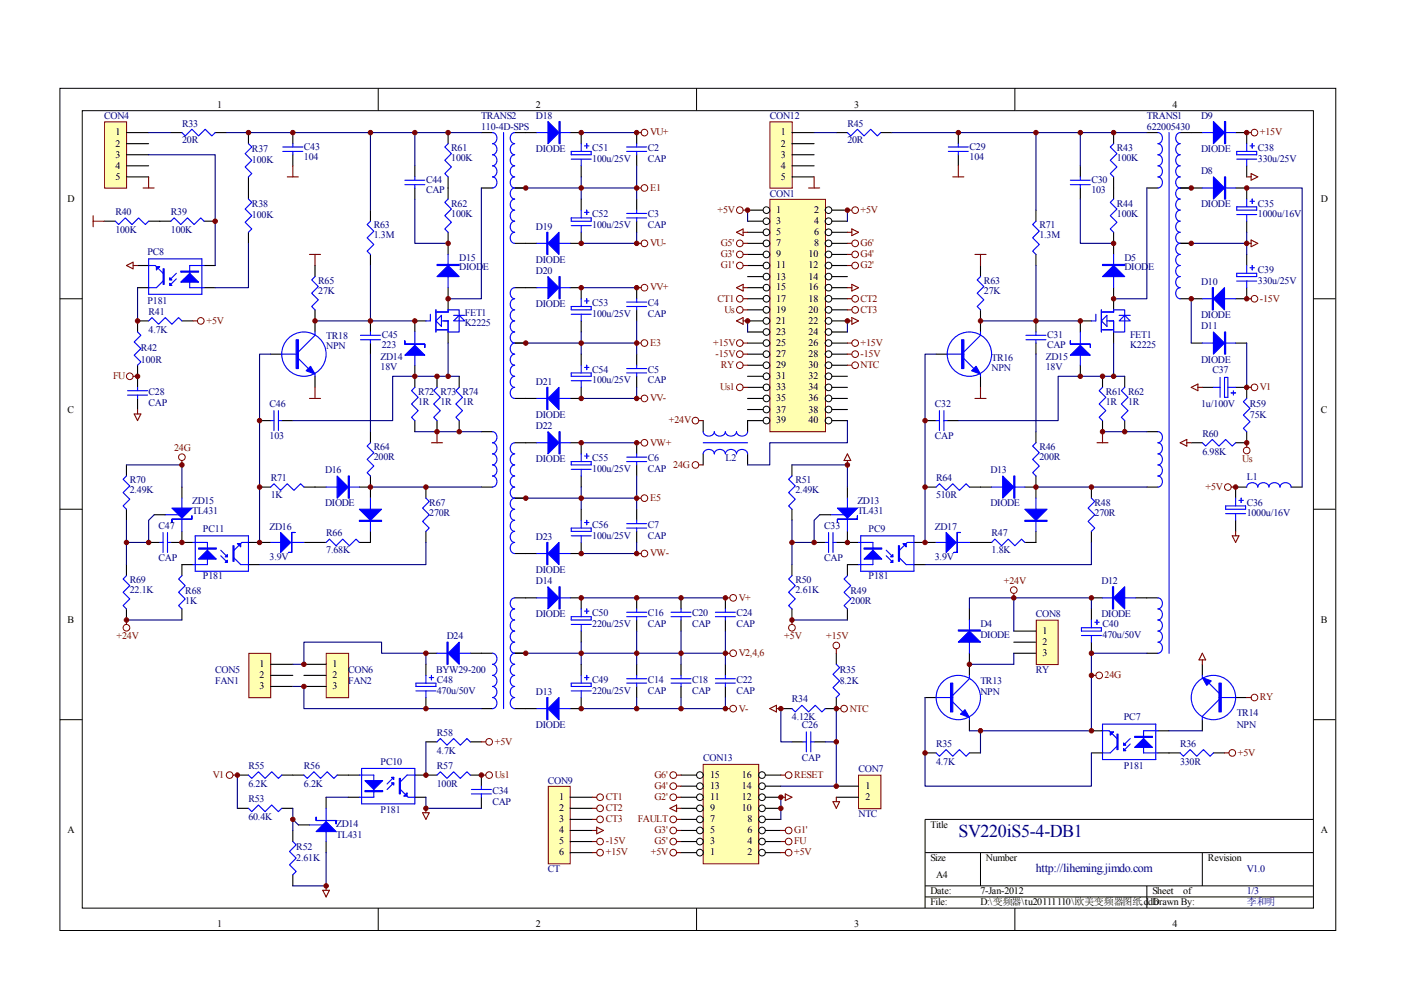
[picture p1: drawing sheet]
<svg xmlns="http://www.w3.org/2000/svg" width="297mm" height="210mm" viewBox="0 0 297 210" stroke-linecap="round" stroke-linejoin="round" font-family="sans-serif">
<defs><g id="words">
<text font-size="3.8" fill="#000080" x="203.2" y="177.5">SV220iS5-4-DB1</text>
<text font-size="2.5" fill="#000080" x="219.6" y="184.8">http://liheming.jimdo.com</text>
<g font-size="2.1">
<text x="46.1" y="22.9">1</text>
<text x="113.6" y="22.9">2</text>
<text x="181.1" y="22.9">3</text>
<text x="248.6" y="22.9">4</text>
<text x="24.5" y="28.7">1</text>
<text x="165.5" y="28.7">1</text>
<text x="24.5" y="31.1">2</text>
<text x="24.5" y="33.5">3</text>
<text x="24.5" y="35.7">4</text>
<text x="165.5" y="31.1">2</text>
<text x="165.5" y="33.5">3</text>
<text x="165.5" y="35.7">4</text>
<text x="24.5" y="38.1">5</text>
<text x="165.5" y="38.1">5</text>
<text x="14.3" y="42.8">D</text>
<text x="164.6" y="45.1">1</text>
<text x="164.6" y="47.5">3</text>
<text x="172.6" y="45.1">2</text>
<text x="172.6" y="47.5">4</text>
<text x="280.1" y="42.8">D</text>
<text x="164.6" y="49.9">5</text>
<text x="164.6" y="52.2">7</text>
<text x="172.6" y="49.9">6</text>
<text x="172.6" y="52.2">8</text>
<text x="164.6" y="54.5">9</text>
<text x="164.6" y="56.9">11</text>
<text x="164.6" y="59.3">13</text>
<text x="171.4" y="54.5">10</text>
<text x="171.4" y="56.9">12</text>
<text x="171.4" y="59.3">14</text>
<text x="164.6" y="61.6">15</text>
<text x="164.6" y="63.9">17</text>
<text x="171.4" y="61.6">16</text>
<text x="171.4" y="63.9">18</text>
<text x="164.6" y="66.3">19</text>
<text x="164.6" y="68.7">21</text>
<text x="164.6" y="71">23</text>
<text x="171.4" y="66.3">20</text>
<text x="171.4" y="68.7">22</text>
<text x="171.4" y="71">24</text>
<text x="164.6" y="73.3">25</text>
<text x="164.6" y="75.7">27</text>
<text x="171.4" y="73.3">26</text>
<text x="171.4" y="75.7">28</text>
<text x="164.6" y="78.1">29</text>
<text x="164.6" y="80.4">31</text>
<text x="164.6" y="82.7">33</text>
<text x="171.4" y="78.1">30</text>
<text x="171.4" y="80.4">32</text>
<text x="171.4" y="82.7">34</text>
<text x="14.3" y="87.5">C</text>
<text x="164.6" y="85.1">35</text>
<text x="164.6" y="87.5">37</text>
<text x="164.6" y="89.8">39</text>
<text x="171.4" y="85.1">36</text>
<text x="171.4" y="87.5">38</text>
<text x="171.4" y="89.8">40</text>
<text x="280.1" y="87.5">C</text>
<text x="14.3" y="132.1">B</text>
<text x="221.1" y="134.4">1</text>
<text x="221.1" y="136.8">2</text>
<text x="280.1" y="132.1">B</text>
<text x="55" y="141.5">1</text>
<text x="55" y="143.8">2</text>
<text x="70.5" y="141.5">1</text>
<text x="70.5" y="143.8">2</text>
<text x="221.1" y="139.1">3</text>
<text x="55" y="146.1">3</text>
<text x="70.5" y="146.1">3</text>
<text x="150.5" y="167.3">13</text>
<text x="150.5" y="164.9">15</text>
<text x="157.3" y="167.3">14</text>
<text x="157.3" y="164.9">16</text>
<text x="183.5" y="167.3">1</text>
<text x="118.5" y="169.6">1</text>
<text x="118.5" y="172">2</text>
<text x="150.5" y="172">9</text>
<text x="150.5" y="169.6">11</text>
<text x="157.3" y="172">10</text>
<text x="157.3" y="169.6">12</text>
<text x="183.5" y="169.6">2</text>
<text x="14.3" y="176.7">A</text>
<text x="118.5" y="174.3">3</text>
<text x="118.5" y="176.7">4</text>
<text x="118.5" y="179">5</text>
<text x="150.5" y="179">3</text>
<text x="150.5" y="176.7">5</text>
<text x="150.5" y="174.3">7</text>
<text x="158.5" y="179">4</text>
<text x="158.5" y="176.7">6</text>
<text x="158.5" y="174.3">8</text>
<text x="197.3" y="175.5">Title</text>
<text x="280.1" y="176.7">A</text>
<text x="118.5" y="181.4">6</text>
<text x="150.5" y="181.4">1</text>
<text x="158.5" y="181.4">2</text>
<text x="197.3" y="182.6">Size</text>
<text x="209" y="182.6">Number</text>
<text x="256.1" y="182.6">Revision</text>
<text x="197.3" y="189.6">Date:</text>
<text x="197.3" y="192">File:</text>
<text x="198.5" y="186.1">A4</text>
<text x="207.9" y="189.6">7-Jan-2012</text>
<text x="207.9" y="192">D:\变频器\tu20111110\欧美变频器图纸.ddb</text>
<text x="244.3" y="189.6">Sheet</text>
<text x="244.3" y="192">Drawn By:</text>
<text x="250.9" y="189.6">of</text>
<text x="46.1" y="196.6">1</text>
<text x="113.6" y="196.6">2</text>
<text x="181.1" y="196.6">3</text>
<text x="248.6" y="196.6">4</text>
</g>
<g font-size="2.1" fill="#000080">
<text x="22.1" y="25.2">CON4</text>
<text x="38.6" y="26.9">R33</text>
<text x="102" y="25.2">TRANS2</text>
<text x="102" y="27.5">110-4D-SPS</text>
<text x="113.6" y="25.2">D18</text>
<text x="163.2" y="25.2">CON12</text>
<text x="179.7" y="26.9">R45</text>
<text x="243.2" y="25.2">TRANS1</text>
<text x="243.2" y="27.5">622005430</text>
<text x="254.7" y="25.2">D9</text>
<text x="38.6" y="30.3">20R</text>
<text x="53.4" y="32.3">R37</text>
<text x="53.4" y="34.6">100K</text>
<text x="64.4" y="31.8">C43</text>
<text x="64.4" y="33.9">104</text>
<text x="95.7" y="32">R61</text>
<text x="95.7" y="34.1">100K</text>
<text x="113.6" y="32.3">DIODE</text>
<text x="125.6" y="32">C51</text>
<text x="125.6" y="34.4">100u/25V</text>
<text x="137.3" y="32">C2</text>
<text x="137.3" y="34.4">CAP</text>
<text x="179.7" y="30.3">20R</text>
<text x="205.6" y="31.8">C29</text>
<text x="205.6" y="33.9">104</text>
<text x="236.8" y="32">R43</text>
<text x="236.8" y="34.1">100K</text>
<text x="254.7" y="32.3">DIODE</text>
<text x="266.7" y="32">C38</text>
<text x="266.7" y="34.4">330u/25V</text>
<text x="90.3" y="38.8">C44</text>
<text x="90.3" y="40.9">CAP</text>
<text x="163.2" y="41.7">CON1</text>
<text x="231.4" y="38.8">C30</text>
<text x="231.4" y="40.9">103</text>
<text x="254.7" y="36.9">D8</text>
<text x="24.5" y="45.6">R40</text>
<text x="36.2" y="45.6">R39</text>
<text x="53.4" y="44">R38</text>
<text x="53.4" y="46.3">100K</text>
<text x="95.7" y="43.8">R62</text>
<text x="95.7" y="45.9">100K</text>
<text x="125.6" y="46.1">C52</text>
<text x="137.3" y="46.1">C3</text>
<text x="236.8" y="43.8">R44</text>
<text x="236.8" y="45.9">100K</text>
<text x="254.7" y="44">DIODE</text>
<text x="266.7" y="43.8">C35</text>
<text x="266.7" y="46.1">1000u/16V</text>
<text x="24.5" y="49.4">100K</text>
<text x="36.2" y="49.4">100K</text>
<text x="79.2" y="48.4">R63</text>
<text x="79.2" y="50.6">1.3M</text>
<text x="113.6" y="48.7">D19</text>
<text x="125.6" y="48.4">100u/25V</text>
<text x="137.3" y="48.4">CAP</text>
<text x="220.4" y="48.4">R71</text>
<text x="220.4" y="50.6">1.3M</text>
<text x="31.2" y="54.1">PC8</text>
<text x="97.4" y="55.3">D15</text>
<text x="97.4" y="57.3">DIODE</text>
<text x="113.6" y="55.7">DIODE</text>
<text x="113.6" y="58.1">D20</text>
<text x="238.4" y="55.3">D5</text>
<text x="238.4" y="57.3">DIODE</text>
<text x="266.7" y="57.8">C39</text>
<text x="31.2" y="64.4">P181</text>
<text x="67.5" y="60.2">R65</text>
<text x="67.5" y="62.3">27K</text>
<text x="113.6" y="65.1">DIODE</text>
<text x="125.6" y="64.9">C53</text>
<text x="137.3" y="64.9">C4</text>
<text x="208.6" y="60.2">R63</text>
<text x="208.6" y="62.3">27K</text>
<text x="254.7" y="60.5">D10</text>
<text x="266.7" y="60.2">330u/25V</text>
<text x="31.5" y="66.7">R41</text>
<text x="31.5" y="70.5">4.7K</text>
<text x="69.2" y="71.9">TR18</text>
<text x="80.9" y="71.7">C45</text>
<text x="98.6" y="67">FET1</text>
<text x="98.6" y="69.1">K2225</text>
<text x="125.6" y="67.2">100u/25V</text>
<text x="137.3" y="67.2">CAP</text>
<text x="222" y="71.7">C31</text>
<text x="239.6" y="71.7">FET1</text>
<text x="254.7" y="67.5">DIODE</text>
<text x="254.7" y="69.8">D11</text>
<text x="29.9" y="74.5">R42</text>
<text x="29.9" y="76.9">100R</text>
<text x="69.2" y="74">NPN</text>
<text x="80.7" y="76.4">ZD14</text>
<text x="80.9" y="73.8">223</text>
<text x="210.2" y="76.6">TR16</text>
<text x="221.7" y="76.4">ZD15</text>
<text x="222" y="73.8">CAP</text>
<text x="239.6" y="73.8">K2225</text>
<text x="254.7" y="76.9">DIODE</text>
<text x="31.5" y="83.7">C28</text>
<text x="80.7" y="78.5">18V</text>
<text x="88.6" y="83.7">R72 R73 R74</text>
<text x="113.6" y="81.5">D21</text>
<text x="125.6" y="79">C54</text>
<text x="125.6" y="81.3">100u/25V</text>
<text x="137.3" y="79">C5</text>
<text x="137.3" y="81.3">CAP</text>
<text x="210.2" y="78.8">NPN</text>
<text x="221.7" y="78.5">18V</text>
<text x="234.4" y="83.7">R61 R62</text>
<text x="257" y="79.2">C37</text>
<text x="31.5" y="86">CAP</text>
<text x="57.1" y="86.3">C46</text>
<text x="88.6" y="85.8">1R</text>
<text x="93.4" y="85.8">1R</text>
<text x="98" y="85.8">1R</text>
<text x="113.6" y="88.6">DIODE</text>
<text x="198.2" y="86.3">C32</text>
<text x="234.4" y="85.8">1R</text>
<text x="239.2" y="85.8">1R</text>
<text x="254.7" y="86.3">1u/100V</text>
<text x="265" y="86.3">R59</text>
<text x="265" y="88.6">75K</text>
<text x="57.1" y="93.1">103</text>
<text x="79.2" y="95.4">R64</text>
<text x="113.6" y="90.9">D22</text>
<text x="198.2" y="93.1">CAP</text>
<text x="220.4" y="95.4">R46</text>
<text x="254.9" y="92.6">R60</text>
<text x="68.9" y="100.3">D16</text>
<text x="79.2" y="97.6">200R</text>
<text x="113.6" y="98">DIODE</text>
<text x="125.6" y="97.8">C55</text>
<text x="125.6" y="100.1">100u/25V</text>
<text x="137.3" y="97.8">C6</text>
<text x="137.3" y="100.1">CAP</text>
<text x="153.8" y="97.8">L2</text>
<text x="210" y="100.3">D13</text>
<text x="220.4" y="97.6">200R</text>
<text x="254.9" y="96.4">6.98K</text>
<text x="264.3" y="101.8">L1</text>
<text x="27.5" y="102.5">R70</text>
<text x="27.5" y="104.6">2.49K</text>
<text x="40.7" y="106.9">ZD15</text>
<text x="57.4" y="102">R71</text>
<text x="57.4" y="105.5">1K</text>
<text x="68.9" y="107.2">DIODE</text>
<text x="91" y="107.2">R67</text>
<text x="168.7" y="102.5">R51</text>
<text x="168.7" y="104.6">2.49K</text>
<text x="181.8" y="106.9">ZD13</text>
<text x="198.5" y="102">R64</text>
<text x="198.5" y="105.5">510R</text>
<text x="210" y="107.2">DIODE</text>
<text x="232.1" y="107.2">R48</text>
<text x="264.3" y="107.2">C36</text>
<text x="33.6" y="112.1">C47</text>
<text x="40.7" y="109.1">TL431</text>
<text x="43" y="112.8">PC11</text>
<text x="57.1" y="112.4">ZD16</text>
<text x="69.2" y="113.7">R66</text>
<text x="91" y="109.3">270R</text>
<text x="125.6" y="111.9">C56</text>
<text x="137.3" y="111.9">C7</text>
<text x="174.8" y="112.1">C33</text>
<text x="181.8" y="109.1">TL431</text>
<text x="184.1" y="112.8">PC9</text>
<text x="198.2" y="112.4">ZD17</text>
<text x="210.2" y="113.7">R47</text>
<text x="232.1" y="109.3">270R</text>
<text x="264.3" y="109.5">1000u/16V</text>
<text x="33.6" y="118.9">CAP</text>
<text x="57.1" y="118.6">3.9V</text>
<text x="69.2" y="117.3">7.68K</text>
<text x="113.6" y="114.5">D23</text>
<text x="125.6" y="114.2">100u/25V</text>
<text x="137.3" y="114.2">CAP</text>
<text x="174.8" y="118.9">CAP</text>
<text x="198.2" y="118.6">3.9V</text>
<text x="210.2" y="117.3">1.8K</text>
<text x="27.5" y="123.6">R69</text>
<text x="27.5" y="125.7">22.1K</text>
<text x="39.3" y="125.9">R68</text>
<text x="43" y="122.9">P181</text>
<text x="113.6" y="121.5">DIODE</text>
<text x="113.6" y="123.9">D14</text>
<text x="168.7" y="123.6">R50</text>
<text x="168.7" y="125.7">2.61K</text>
<text x="180.3" y="125.9">R49</text>
<text x="184.1" y="122.9">P181</text>
<text x="233.5" y="123.9">D12</text>
<text x="39.3" y="128">1K</text>
<text x="113.6" y="130.9">DIODE</text>
<text x="125.6" y="130.7">C50</text>
<text x="137.3" y="130.7">C16</text>
<text x="146.7" y="130.7">C20</text>
<text x="156.1" y="130.7">C24</text>
<text x="180.3" y="128">200R</text>
<text x="219.6" y="130.9">CON8</text>
<text x="233.5" y="130.9">DIODE</text>
<text x="94.7" y="135.6">D24</text>
<text x="125.6" y="133">220u/25V</text>
<text x="137.3" y="133">CAP</text>
<text x="146.7" y="133">CAP</text>
<text x="156.1" y="133">CAP</text>
<text x="207.9" y="133">D4</text>
<text x="207.9" y="135.3">DIODE</text>
<text x="233.8" y="133">C40</text>
<text x="233.8" y="135.3">470u/50V</text>
<text x="45.6" y="142.6">CON5</text>
<text x="73.8" y="142.6">CON6</text>
<text x="92.5" y="142.6">BYW29-200</text>
<text x="178.1" y="142.6">R35</text>
<text x="219.6" y="142.6">RY</text>
<text x="45.6" y="145">FAN1</text>
<text x="73.8" y="145">FAN2</text>
<text x="92.6" y="144.7">C48</text>
<text x="92.6" y="147.1">470u/50V</text>
<text x="113.6" y="147.3">D13</text>
<text x="125.6" y="144.7">C49</text>
<text x="125.6" y="147.1">220u/25V</text>
<text x="137.3" y="144.7">C14</text>
<text x="137.3" y="147.1">CAP</text>
<text x="146.7" y="144.7">C18</text>
<text x="146.7" y="147.1">CAP</text>
<text x="156.1" y="144.7">C22</text>
<text x="156.1" y="147.1">CAP</text>
<text x="167.9" y="148.9">R34</text>
<text x="178.1" y="145">8.2K</text>
<text x="207.9" y="145">TR13</text>
<text x="207.9" y="147.3">NPN</text>
<text x="113.6" y="154.4">DIODE</text>
<text x="167.9" y="152.8">4.12K</text>
<text x="170" y="154.4">C26</text>
<text x="238.3" y="152.8">PC7</text>
<text x="262.2" y="151.8">TR14</text>
<text x="262.2" y="154.4">NPN</text>
<text x="92.6" y="156.1">R58</text>
<text x="92.6" y="159.8">4.7K</text>
<text x="149.1" y="161.4">CON13</text>
<text x="170" y="161.4">CAP</text>
<text x="198.5" y="158.3">R35</text>
<text x="250.2" y="158.3">R36</text>
<text x="52.7" y="163.1">R55</text>
<text x="52.7" y="166.8">6.2K</text>
<text x="64.4" y="163.1">R56</text>
<text x="64.4" y="166.8">6.2K</text>
<text x="80.7" y="162.2">PC10</text>
<text x="92.6" y="163.1">R57</text>
<text x="92.6" y="166.8">100R</text>
<text x="116.2" y="166.1">CON9</text>
<text x="182" y="163.8">CON7</text>
<text x="198.5" y="162.2">4.7K</text>
<text x="238.3" y="163.1">P181</text>
<text x="250.2" y="162.2">330R</text>
<text x="52.7" y="170.1">R53</text>
<text x="52.7" y="173.8">60.4K</text>
<text x="80.7" y="172.5">P181</text>
<text x="104.4" y="168.2">C34</text>
<text x="104.4" y="170.6">CAP</text>
<text x="182" y="173.2">NTC</text>
<text x="71.3" y="175.3">ZD14</text>
<text x="71.3" y="177.6">TL431</text>
<text x="62.8" y="180.2">R52</text>
<text x="62.8" y="182.6">2.61K</text>
<text x="116.2" y="184.9">CT</text>
<text x="264.3" y="184.9">V1.0</text>
<text x="264.3" y="189.6">1/3</text>
<text x="264.3" y="192">李和明</text>
</g>
<g font-size="2.1" fill="#800000">
<text x="137.8" y="28.7">VU+</text>
<text x="267.1" y="28.7">+15V</text>
<text x="137.8" y="40.5">E1</text>
<text x="152.1" y="45.1">+5V</text>
<text x="182.5" y="45.1">+5V</text>
<text x="137.8" y="52.2">VU-</text>
<text x="152.8" y="52.2">G5'</text>
<text x="182.5" y="52.2">G6'</text>
<text x="152.8" y="54.5">G3'</text>
<text x="152.8" y="56.9">G1'</text>
<text x="182.5" y="54.5">G4'</text>
<text x="182.5" y="56.9">G2'</text>
<text x="137.8" y="61.6">VV+</text>
<text x="152.1" y="63.9">CT1</text>
<text x="182.5" y="63.9">CT2</text>
<text x="267.1" y="63.9">-15V</text>
<text x="43.8" y="68.7">+5V</text>
<text x="153.6" y="66.3">Us</text>
<text x="182.5" y="66.3">CT3</text>
<text x="137.8" y="73.3">E3</text>
<text x="151.2" y="73.3">+15V</text>
<text x="151.7" y="75.7">-15V</text>
<text x="182.5" y="73.3">+15V</text>
<text x="182.5" y="75.7">-15V</text>
<text x="24" y="80.4">FU</text>
<text x="152.7" y="82.7">Us1</text>
<text x="152.8" y="78.1">RY</text>
<text x="182.5" y="78.1">NTC</text>
<text x="267.1" y="82.7">V1</text>
<text x="137.8" y="85.1">VV-</text>
<text x="141.8" y="89.8">+24V</text>
<text x="36.9" y="95.7">24G</text>
<text x="137.8" y="94.5">VW+</text>
<text x="142.7" y="99.2">24G</text>
<text x="263.4" y="98">Us</text>
<text x="137.8" y="106.2">E5</text>
<text x="255.6" y="103.9">+5V</text>
<text x="137.8" y="118">VW-</text>
<text x="212.9" y="123.9">+24V</text>
<text x="156.6" y="127.4">V+</text>
<text x="24.7" y="135.6">+24V</text>
<text x="166.3" y="135.6">+5V</text>
<text x="175.2" y="135.6">+15V</text>
<text x="156.6" y="139.1">V2,4,6</text>
<text x="234.2" y="143.8">24G</text>
<text x="267.1" y="148.5">RY</text>
<text x="156.6" y="150.9">V-</text>
<text x="180.2" y="150.9">NTC</text>
<text x="104.9" y="157.9">+5V</text>
<text x="262.5" y="160.3">+5V</text>
<text x="45.1" y="164.9">V1</text>
<text x="104.9" y="164.9">Us1</text>
<text x="138.8" y="164.9">G6'</text>
<text x="138.8" y="167.3">G4'</text>
<text x="168.4" y="164.9">RESET</text>
<text x="128.4" y="169.6">CT1</text>
<text x="128.4" y="172">CT2</text>
<text x="138.8" y="169.6">G2'</text>
<text x="128.4" y="179">-15V</text>
<text x="128.4" y="174.3">CT3</text>
<text x="135.2" y="174.3">FAULT</text>
<text x="138.8" y="176.7">G3'</text>
<text x="138.8" y="179">G5'</text>
<text x="168.4" y="179">FU</text>
<text x="168.4" y="176.7">G1'</text>
<text x="128.4" y="181.4">+15V</text>
<text x="138" y="181.4">+5V</text>
<text x="168.4" y="181.4">+5V</text>
</g>
</g></defs>
<g fill="none" stroke="#000" stroke-width=".21">
<path d="M12.7 18.7h270.5v178.6h-270.5zM80.2 18.7v4.7M147.7 18.7v4.7M215.2 18.7v4.7M17.4 23.5h261.1v169h-261.1zM12.7 63.3h4.7M278.4 63.3h4.7M12.7 108h4.7M278.4 108h4.7M12.7 152.6h4.7M278.4 152.6h4.7M278.4 173.7h-82.3v18.8"/>
<path d="M80.2 192.5v4.7M147.7 192.5v4.7M196.1 180.8h82.3M196.1 187.8h82.3M196.1 190.2h82.3M207.9 180.8v7M215.2 192.5v4.7M243.2 187.8v4.7M254.9 180.8v7"/>
</g>
<g fill="none" stroke="#000" stroke-width=".23">
<path d="M62.1 28.1v2.4M62.1 32.8v2.4M88 35.2v2.3M88 39.9v2.3M95 28.1v2.4M95 37.5v4.7M102.1 28.1h2.3M102.1 39.9h2.3M109.1 28.1h2.4M109.1 39.9h2.4M95 49.3v4.6M109.1 51.6h2.4"/>
<path d="M88 68h2.3M95 61v4.7M95 70.4v2.3M109.1 72.7h2.4M109.1 61h2.4M102.1 91.5h2.3M109.1 84.5h2.4M109.1 93.9h2.4M66.8 103.3h2.3M76.2 103.3h2.3v2.3M78.5 112.7v2.3M102.1 103.3h2.3"/>
<path d="M109.1 105.6h2.4M109.1 117.4h2.4M102.1 138.5h2.3M109.1 138.5h2.4M109.1 126.8h2.4M102.1 150.2h2.3M109.1 150.2h2.4"/>
</g>
<g fill="none" stroke="#00f" stroke-width=".23">
<path d="M60 31.2h4.2M60 32.1h4.2M62.1 30.5v.7M62.1 32.1v.7M85.8 38.2h4.3M85.8 39.2h4.3M88 37.5v.7M88 39.2v.7M95 30.5l-.7 .7 1.4 1.4-1.4 1.4 1.4 1.4-1.4 1.4 .7 .7M104.4 28.1a1.2 1.2 0 0 1 1 1.2 1.2 1.2 0 0 1-1 1.2 1.2 1.2 0 0 1 1 1.1 1.2 1.2 0 0 1-1 1.2 1.2 1.2 0 0 1 1 1.2 1.2 1.2 0 0 1-1 1.2 1.2 1.2 0 0 1 1 1.1 1.2 1.2 0 0 1-1 1.2 1.2 1.2 0 0 1 1 1.2 1.2 1.2 0 0 1-1 1.2M109.1 28.1a1.2 1.2 0 0 0-.9 1.2 1.2 1.2 0 0 0 .9 1.2 1.21 1.21 0 0 0-.9 1.1 1.21 1.21 0 0 0 .9 1.2 1.2 1.2 0 0 0-.9 1.2 1.2 1.2 0 0 0 .9 1.2 1.2 1.2 0 0 0-.9 1.1 1.2 1.2 0 0 0 .9 1.2 1.2 1.2 0 0 0-.9 1.2 1.2 1.2 0 0 0 .9 1.2 1.2 1.2 0 0 0-.9 1.1 1.2 1.2 0 0 0 .9 1.2 1.2 1.2 0 0 0-.9 1.2 1.2 1.2 0 0 0 .9 1.2 1.2 1.2 0 0 0-.9 1.1 1.2 1.2 0 0 0 .9 1.2 1.21 1.21 0 0 0-.9 1.2 1.21 1.21 0 0 0 .9 1.2 1.2 1.2 0 0 0-.9 1.1 1.2 1.2 0 0 0 .9 1.2M95 42.2l-.7 .7 1.4 1.4-1.4 1.4 1.4 1.4-1.4 1.4 .7 .8"/>
<path d="M95 53.9v7.1M91.2 66.6v1.4h-.9M92.4 66.2h2.6v-.5h2.4v4.7h-2.4v-2.4h-1.4M92.4 65.7v4.7M92.4 69.9h2.6M92.4 68l1.2-1.1v2.3zM96.2 68l1.2-1.1 1.1 1.1zM96.2 66.9h2.3M109.1 65.7a1.2 1.2 0 0 0-.9 1.2 1.2 1.2 0 0 0 .9 1.1 1.2 1.2 0 0 0-.9 1.2 1.2 1.2 0 0 0 .9 1.2 1.2 1.2 0 0 0-.9 1.2 1.2 1.2 0 0 0 .9 1.1 1.2 1.2 0 0 0-.9 1.2 1.2 1.2 0 0 0 .9 1.2 1.2 1.2 0 0 0-.9 1.2 1.2 1.2 0 0 0 .9 1.1 1.21 1.21 0 0 0-.9 1.2 1.21 1.21 0 0 0 .9 1.2 1.2 1.2 0 0 0-.9 1.2 1.2 1.2 0 0 0 .9 1.1 1.2 1.2 0 0 0-.9 1.2 1.2 1.2 0 0 0 .9 1.2M109.1 61a1.2 1.2 0 0 0-.9 1.2 1.2 1.2 0 0 0 .9 1.1 1.2 1.2 0 0 0-.9 1.2 1.2 1.2 0 0 0 .9 1.2M104.4 91.5a1.2 1.2 0 0 1 1 1.2 1.2 1.2 0 0 1-1 1.2 1.2 1.2 0 0 1 1 1.2 1.2 1.2 0 0 1-1 1.1M104.4 96.2a1.2 1.2 0 0 1 1 1.2 1.2 1.2 0 0 1-1 1.2 1.2 1.2 0 0 1 1 1.1 1.2 1.2 0 0 1-1 1.2 1.2 1.2 0 0 1 1 1.2 1.2 1.2 0 0 1-1 1.2"/>
<path d="M109.1 96.2a1.2 1.2 0 0 0-.9 1.2 1.2 1.2 0 0 0 .9 1.2 1.2 1.2 0 0 0-.9 1.1 1.2 1.2 0 0 0 .9 1.2 1.2 1.2 0 0 0-.9 1.2 1.2 1.2 0 0 0 .9 1.2 1.2 1.2 0 0 0-.9 1.1 1.2 1.2 0 0 0 .9 1.2 1.2 1.2 0 0 0-.9 1.2 1.2 1.2 0 0 0 .9 1.2 1.21 1.21 0 0 0-.9 1.1 1.21 1.21 0 0 0 .9 1.2 1.2 1.2 0 0 0-.9 1.2 1.2 1.2 0 0 0 .9 1.2 1.2 1.2 0 0 0-.9 1.1 1.2 1.2 0 0 0 .9 1.2 1.2 1.2 0 0 0-.9 1.2 1.2 1.2 0 0 0 .9 1.2M109.1 93.9a1.2 1.2 0 0 0-.9 1.2 1.2 1.2 0 0 0 .9 1.1M69.1 103.3h7.1M78.5 105.6v7.1M104.4 138.5a1.21 1.21 0 0 1 1 1.2 1.21 1.21 0 0 1-1 1.2 1.2 1.2 0 0 1 1 1.1 1.2 1.2 0 0 1-1 1.2 1.2 1.2 0 0 1 1 1.2 1.2 1.2 0 0 1-1 1.1 1.2 1.2 0 0 1 1 1.2 1.2 1.2 0 0 1-1 1.2 1.2 1.2 0 0 1 1 1.2 1.2 1.2 0 0 1-1 1.1M109.1 126.8a1.2 1.2 0 0 0-.9 1.1 1.2 1.2 0 0 0 .9 1.2 1.2 1.2 0 0 0-.9 1.2 1.2 1.2 0 0 0 .9 1.2 1.2 1.2 0 0 0-.9 1.1 1.2 1.2 0 0 0 .9 1.2 1.2 1.2 0 0 0-.9 1.2 1.2 1.2 0 0 0 .9 1.2 1.2 1.2 0 0 0-.9 1.1 1.2 1.2 0 0 0 .9 1.2 1.21 1.21 0 0 0-.9 1.2 1.21 1.21 0 0 0 .9 1.2 1.2 1.2 0 0 0-.9 1.1 1.2 1.2 0 0 0 .9 1.2 1.2 1.2 0 0 0-.9 1.2 1.2 1.2 0 0 0 .9 1.1 1.2 1.2 0 0 0-.9 1.2 1.2 1.2 0 0 0 .9 1.2 1.2 1.2 0 0 0-.9 1.2 1.2 1.2 0 0 0 .9 1.1"/>
</g>
<g fill="#00f" stroke="#00f" stroke-width=".23">
<path d="M92.7 58.6l2.3-2.3 2.4 2.3z"/>
<path d="M71.5 100.9l2.3 2.4-2.3 2.3z"/>
<path d="M76.2 108h4.7l-2.4 2.3z"/>
<path d="M92.7 56.1h4.7v.2h-4.7z" fill-rule="evenodd"/>
<path d="M73.8 100.9h.3v4.7h-.3z" fill-rule="evenodd"/>
<path d="M76.2 110.3h4.7v.3h-4.7z" fill-rule="evenodd"/>
</g>
<path d="M22.3 25.9h4.5v14h-4.5z" fill="#ffffb0"/>
<g fill="none" stroke="#800000" stroke-width=".21">
<path d="M22.2 25.8h4.6v14.1h-4.6z"/>
<circle cx="38.6" cy="96.9" r=".71"/>
<circle cx="26.8" cy="133.1" r=".71"/>
</g>
<g fill="none" stroke="#000" stroke-width=".23">
<path d="M26.8 28.1h4.7M26.8 30.5h4.7M26.8 32.8h4.7M26.8 35.2h4.7M26.8 37.5h4.7M36.2 28.1h2.4M45.6 28.1h2.4M203.2 28.1v2.4M203.2 32.8v2.4M229 35.2v2.3M229 39.9v2.3M236.1 28.1v2.4"/>
<path d="M236.1 37.5v4.7M243.2 28.1h2.3M243.2 39.9h2.3M66.8 56.3v2.3M78.5 44.6v2.3M78.5 53.9v2.4M236.1 49.3v4.6M57.4 75.1h2.3M66.8 65.7v4.7M66.8 79.8v2.3M78.5 68v2.4M78.5 72.7v2.4"/>
<path d="M88 68v2.4M88 77.4v4.7M92.7 79.8v2.3M97.4 79.8v2.3M229 68h2.4M236.1 61v4.7M236.1 70.4v2.3M26.8 98.6v2.3M55 89.2h2.4M59.7 89.2h2.4M78.5 91.5v2.4M88 89.2v2.3"/>
<path d="M92.7 89.2v2.3M97.4 89.2v2.3M243.2 91.5h2.3M26.8 108v2.3M26.8 119.7v2.4M31.5 115h2.4M32.7 109.1h2.3M36.2 115h4.7M38.6 103.3v2.3M38.6 112.7v2.3M40.9 119.7h-2.3v2.4M52.7 119.7h2.3"/>
<path d="M52.7 115h4.7M55 103.3h2.4M64.4 115h4.7M64.4 103.3h2.4M76.2 115h2.3M78.5 100.9v2.4M90.3 103.3v2.3M90.3 112.7v2.3M207.9 103.3h2.3M217.3 103.3h2.3v2.3M219.6 112.7v2.3M243.2 103.3h2.3"/>
<path d="M26.8 129.1v2.4M38.6 129.1v2.4"/>
</g>
<g fill="none" stroke="#00f" stroke-width=".23">
<path d="M38.6 28.1l.7 .7 1.4-1.4 1.4 1.4 1.4-1.4 1.4 1.4 .7-.7M106.8 28.1v122.1M201.1 31.2h4.2M201.1 32.1h4.2M203.2 30.5v.7M203.2 32.1v.7M226.9 38.2h4.3M226.9 39.2h4.3M229 37.5v.7M229 39.2v.7M236.1 30.5l-.7 .7 1.4 1.4-1.4 1.4 1.4 1.4-1.4 1.4 .7 .7M245.5 28.1a1.2 1.2 0 0 1 1 1.2 1.2 1.2 0 0 1-1 1.2 1.2 1.2 0 0 1 1 1.1 1.2 1.2 0 0 1-1 1.2 1.2 1.2 0 0 1 1 1.2 1.2 1.2 0 0 1-1 1.2 1.2 1.2 0 0 1 1 1.1 1.2 1.2 0 0 1-1 1.2 1.2 1.2 0 0 1 1 1.2 1.2 1.2 0 0 1-1 1.2"/>
<path d="M66.8 58.6l-.7 .7 1.4 1.5-1.4 1.4 1.4 1.4-1.4 1.4 .7 .7M78.5 46.9l-.7 .7 1.5 1.4-1.5 1.4 1.5 1.4-1.5 1.4 .7 .7M236.1 42.2l-.7 .7 1.4 1.4-1.4 1.4 1.4 1.4-1.4 1.4 .7 .8M236.1 53.9v7.1M59.7 75.1h3.6M63.3 76l2.1 2.1M66.8 70.4v.7l-3.5 3.5M66.8 79.3v.5M76.4 71.1h4.3M76.4 72h4.3M78.5 70.4v.7M78.5 72v.7"/>
<path d="M88 70.4v7M232.3 66.6v1.4h-.9M233.5 66.2h2.6v-.5h2.4v4.7h-2.4v-2.4h-1.4M233.5 65.7v4.7M233.5 69.9h2.6M233.5 68l1.2-1.1v2.3zM237.3 68l1.2-1.1 1.1 1.1zM237.3 66.9h2.3M57.4 89.2h.7M58.1 87.1v4.2M59 89.2h.7M59 87.1v4.2"/>
<path d="M78.5 93.9l-.7 .7 1.5 1.4-1.5 1.4 1.5 1.4-1.5 1.4 .7 .7M88 82.1l-.8 .7 1.5 1.4-1.5 1.5 1.5 1.4-1.5 1.4 .8 .7M92.7 82.1l-.8 .7 1.5 1.4-1.5 1.5 1.5 1.4-1.5 1.4 .8 .7M97.4 82.1l-.7 .7 1.4 1.4-1.4 1.5 1.4 1.4-1.4 1.4 .7 .7M245.5 91.5a1.2 1.2 0 0 1 1 1.2 1.2 1.2 0 0 1-1 1.2 1.2 1.2 0 0 1 1 1.2 1.2 1.2 0 0 1-1 1.1M245.5 96.2a1.2 1.2 0 0 1 1 1.2 1.2 1.2 0 0 1-1 1.2 1.2 1.2 0 0 1 1 1.1 1.2 1.2 0 0 1-1 1.2 1.2 1.2 0 0 1 1 1.2 1.2 1.2 0 0 1-1 1.2M26.8 100.9l-.7 .7 1.4 1.4-1.4 1.4 1.4 1.5-1.4 1.4 .7 .7M33.9 115h.7M34.6 112.9v4.2M35 109.1h3.3M35.5 115h.7M35.5 112.9v4.2"/>
<path d="M38.6 105.6v7.1M40.9 115h3.1v4.7h-3.1M41.4 113.6h11.3v7.5h-11.3zM46.8 116.7l1.4 1.4M46.8 117.8l1.4 1.4M49.6 118.3l1.4 1.4h1.7M52.7 115h-1.4l-1.7 1.7M57.4 103.3l.7-.7 1.4 1.4 1.4-1.4 1.4 1.4 1.4-1.4 .7 .7M57.4 115h7M69.1 115l.7-.7 1.5 1.4 1.4-1.4 1.4 1.4 1.4-1.4 .7 .7M90.3 105.6l.7 .7-1.4 1.4 1.4 1.4-1.4 1.5 1.4 1.4-.7 .7M210.2 103.3h7.1"/>
<path d="M219.6 105.6v7.1M26.8 122.1l-.7 .7 1.4 1.4-1.4 1.4 1.4 1.4-1.4 1.4 .7 .7M38.6 122.1l-.7 .7 1.4 1.4-1.4 1.4 1.4 1.4-1.4 1.4 .7 .7"/>
<circle cx="64.4" cy="75.1" r="4.7"/>
</g>
<g fill="#00f" stroke="#00f" stroke-width=".23">
<path d="M65.8 77.7l1 1.6-1.9-.7z"/>
<path d="M85.8 75.3l2.2-2.1 2.1 2.1z"/>
<path d="M42.1 118.5l1.9-1.8 1.9 1.8z"/>
<path d="M48.2 118.8v.4h-.5z"/>
<path d="M47.7 118.1l.5-.5v.5z"/>
<path d="M50.3 115.3h.7v.7z"/>
<path d="M59.5 112.9l2.1 2.1-2.1 2.1z"/>
<path d="M36.4 107.7h4.3l-2.1 2.1z"/>
<path d="M233.8 58.6l2.3-2.3 2.4 2.3z"/>
<path d="M212.6 100.9l2.3 2.4-2.3 2.3z"/>
<path d="M217.3 108h4.7l-2.4 2.3z"/>
<path d="M62.8 72h.5v6.1h-.5z" fill-rule="evenodd"/>
<path d="M85.8 72.3v.7h4.3v.7v-.7h-4.3z" fill-rule="evenodd"/>
<path d="M42.1 116.2h3.8v.2h-3.8z" fill-rule="evenodd"/>
<path d="M49.4 115.7h.2v3.3h-.2z" fill-rule="evenodd"/>
<path d="M61.8 112.9v4.2h-.7h.7v-4.2h.8z" fill-rule="evenodd"/>
<path d="M36.4 110.1h4.3v-.7v.7h-4.3v.7z" fill-rule="evenodd"/>
<path d="M233.8 56.1h4.7v.2h-4.7z" fill-rule="evenodd"/>
<path d="M214.9 100.9h.3v4.7h-.3z" fill-rule="evenodd"/>
<path d="M217.3 110.3h4.7v.3h-4.7z" fill-rule="evenodd"/>
</g>
<g fill="none" stroke="#000080" stroke-width=".23">
<path d="M31.5 28.1h4.7M48 28.1h54.1M78.5 28.1v16.5M88 28.1v7.1M102.1 39.9v23.4h-7.1M78.5 56.3v11.7M88 42.2v9.4h7M57.4 75.1h-2.4v39.9M66.8 68h21.2M78.5 75.1v16.4M95 72.7v7.1h2.4M95 79.8h-11.8v9.4h-21.1"/>
<path d="M26.8 98.6h11.8v4.7M88 91.5h14.1M26.8 110.3v9.4M32.7 109.1l-1.2 1.2v4.7h-4.7M78.5 103.3h23.6M90.3 115v4.7h-35.3M26.8 131.5h11.8"/>
</g>
<g fill="#800000" stroke="#800000" stroke-width=".21">
<circle cx="95" cy="28.1" r=".47"/>
<circle cx="62.1" cy="28.1" r=".47"/>
<circle cx="88" cy="28.1" r=".47"/>
<circle cx="95" cy="51.6" r=".47"/>
<circle cx="95" cy="63.3" r=".47"/>
<circle cx="95" cy="79.8" r=".47"/>
<circle cx="92.7" cy="79.8" r=".47"/>
<circle cx="97.4" cy="91.5" r=".47"/>
<circle cx="88" cy="68" r=".47"/>
<circle cx="55" cy="115" r=".47"/>
<circle cx="78.5" cy="103.3" r=".47"/>
<circle cx="90.3" cy="103.3" r=".47"/>
<circle cx="55" cy="103.3" r=".47"/>
<circle cx="38.6" cy="115" r=".47"/>
<circle cx="38.6" cy="98.6" r=".47"/>
<circle cx="26.8" cy="131.5" r=".47"/>
<circle cx="31.5" cy="115" r=".47"/>
<circle cx="26.8" cy="115" r=".47"/>
<circle cx="55" cy="89.2" r=".47"/>
<circle cx="88" cy="79.8" r=".47"/>
<circle cx="92.7" cy="91.5" r=".47"/>
<circle cx="66.8" cy="68" r=".47"/>
<circle cx="78.5" cy="28.1" r=".47"/>
<circle cx="78.5" cy="68" r=".47"/>
</g>
<path d="M30.3 39.9h2.4M31.5 37.5v2.4M60.9 37.5h2.4M62.1 35.2v2.3M65.6 53.9h2.4M66.8 53.9v2.4M38.6 97.6v1M65.6 84.5h2.4M66.8 82.1v2.4M91.5 93.9h2.3M92.7 91.5v2.4M26.8 131.5v.9" fill="none" stroke="#800000" stroke-width=".23"/>
<path d="M163.3 25.9h4.7v14h-4.7z" fill="#ffffb0"/>
<g fill="none" stroke="#800000" stroke-width=".21">
<path d="M163.2 25.8h4.8v14.1h-4.8z"/>
<circle cx="136.6" cy="28.1" r=".7"/>
<circle cx="136.6" cy="51.6" r=".71"/>
<circle cx="136.6" cy="61" r=".7"/>
<circle cx="136.6" cy="93.9" r=".7"/>
<circle cx="136.6" cy="84.5" r=".7"/>
<circle cx="136.6" cy="117.4" r=".7"/>
<circle cx="155.4" cy="126.8" r=".71"/>
<circle cx="155.4" cy="138.5" r=".71"/>
<circle cx="167.9" cy="133.1" r=".71"/>
<circle cx="155.4" cy="150.2" r=".71"/>
</g>
<g fill="none" stroke="#000" stroke-width=".23">
<path d="M111.5 28.1h2.3M120.9 28.1h2.3v2.4M123.2 35.2v2.3M135 28.1v2.4M135 32.8v2.4M167.9 28.1h4.7M167.9 30.5h4.7M167.9 32.8h4.7M167.9 35.2h4.7M167.9 37.5h4.7M177.3 28.1h2.4M186.7 28.1h2.4"/>
<path d="M111.5 51.6h2.3M123.2 49.3v2.3h-2.3M123.2 42.2v2.4M135 42.2v2.4M135 46.9v2.4M207.9 56.3v2.3M219.6 44.6v2.3M219.6 53.9v2.4M111.5 61h2.3M120.9 61h2.3v2.3M123.2 68v2.4M123.2 75.1v2.3"/>
<path d="M135 61v2.3M135 65.7v2.3M135 75.1v2.3M135 79.8v2.3M198.5 75.1h2.3M207.9 65.7v4.7M207.9 79.8v2.3M219.6 68v2.4M219.6 72.7v2.4M229 68v2.4M229 77.4v2.4M233.8 79.8v2.3"/>
<path d="M238.5 79.8v2.3M111.5 84.5h2.3M111.5 93.9h2.3M120.9 93.9h2.3v2.3M123.2 82.1v2.4h-2.3M135 93.9v2.3M135 98.6v2.3M167.9 98.6v2.3M196.1 89.2h2.4M200.8 89.2h2.4M219.6 91.5v2.4M233.8 89.2v2.3"/>
<path d="M238.5 89.2v2.3M111.5 117.4h2.3M123.2 115v2.4h-2.3M123.2 100.9v2.4M123.2 108v2.3M135 108v2.3M135 112.7v2.3M167.9 108v2.3M167.9 119.7v2.4M172.6 115h2.4M173.8 109.1h2.3M177.3 115h4.7"/>
<path d="M179.7 103.3v2.3M179.7 112.7v2.3M182 119.7h-2.3v2.4M193.8 119.7h2.3M193.8 115h4.7M196.1 103.3h2.4M205.5 115h4.7M205.5 103.3h2.4M217.3 115h2.3M219.6 100.9v2.4M231.4 103.3v2.3M231.4 112.7v2.3"/>
<path d="M90.3 138.5h2.4M99.7 138.5h2.4M111.5 126.8h2.3M120.9 126.8h2.3v2.3M123.2 133.8v2.4M135 126.8v2.3M135 131.5v2.3M144.4 126.8v2.3M144.4 131.5v2.3M153.8 126.8v2.3M153.8 131.5v2.3M167.9 129.1v2.4"/>
<path d="M179.7 129.1v2.4M90.3 140.9v2.3M90.3 147.9v2.3M111.5 150.2h2.3M123.2 147.9v2.3h-2.3M123.2 140.9v2.3M135 140.9v2.3M135 145.5v2.4M144.4 140.9v2.3M144.4 145.5v2.4M153.8 140.9v2.3M153.8 145.5v2.4"/>
</g>
<g fill="none" stroke="#00f" stroke-width=".23">
<path d="M113.8 28.1h7.1M121.1 32.1h4.2v.7h-4.2zM121.1 33.7h4.2M123.2 30.5v1.6M123.2 33.7v1.5M123.9 30.9h1M124.4 30.5v.9M132.9 32.1h4.2M132.9 31.2h4.2M135 30.5v.7M135 32.1v.7M179.7 28.1l.7 .7 1.4-1.4 1.4 1.4 1.4-1.4 1.4 1.4 .7-.7"/>
<path d="M247.9 28.1v110.4M113.8 51.6h7.1M121.1 46.2h4.2v.7h-4.2zM121.1 47.8h4.2M123.2 44.6v1.6M123.2 47.8v1.5M123.9 45h1M124.4 44.6v.9M132.9 46.2h4.2M132.9 45.3h4.2M135 44.6v.7M135 46.2v.7"/>
<path d="M207.9 58.6l-.7 .7 1.4 1.5-1.4 1.4 1.4 1.4-1.4 1.4 .7 .7M219.6 46.9l-.7 .7 1.5 1.4-1.5 1.4 1.5 1.4-1.5 1.4 .7 .7M113.8 61h7.1M121.1 65h4.2v.7h-4.2zM121.1 79.1h4.2v.7h-4.2zM121.1 66.6h4.2M123.2 63.3v1.7M123.2 66.6v1.4M123.2 77.4v1.7M123.9 63.8h1M123.9 77.9h1M124.4 63.3v1"/>
<path d="M124.4 77.4v1M132.9 65h4.2M132.9 79.1h4.2M132.9 64h4.2M132.9 78.1h4.2M135 63.3v.7M135 65v.7M135 77.4v.7M135 79.1v.7M200.8 75.1h3.6M204.4 76l2.1 2.1M207.9 70.4v.7l-3.5 3.5"/>
<path d="M207.9 79.3v.5M217.5 71.1h4.3M217.5 72h4.3M219.6 70.4v.7M219.6 72v.7M229 70.4v7M113.8 84.5h7.1M113.8 93.9h7.1M121.1 97.9h4.2v.7h-4.2zM121.1 80.7h4.2M121.1 99.5h4.2M123.2 80.7v1.4"/>
<path d="M123.2 96.2v1.7M123.2 99.5v1.4M123.9 96.7h1M124.4 96.2v1M132.9 97.9h4.2M132.9 96.9h4.2M135 96.2v.7M135 97.9v.7M198.5 89.2h.7M199.2 87.1v4.2M200.1 89.2h.7M200.1 87.1v4.2"/>
<path d="M219.6 93.9l-.7 .7 1.5 1.4-1.5 1.4 1.5 1.4-1.5 1.4 .7 .7M233.8 82.1l-.8 .7 1.5 1.4-1.5 1.5 1.5 1.4-1.5 1.4 .8 .7M238.5 82.1l-.8 .7 1.5 1.4-1.5 1.5 1.5 1.4-1.5 1.4 .8 .7M113.8 117.4h7.1M121.1 113.6h4.2M121.1 112h4.2v.7h-4.2zM123.2 110.3v1.7M123.2 113.6v1.4M123.9 110.8h1M124.4 110.3v1M132.9 112h4.2M132.9 111h4.2"/>
<path d="M135 110.3v.7M135 112v.7M167.9 100.9l-.7 .7 1.4 1.4-1.4 1.4 1.4 1.5-1.4 1.4 .7 .7M175 115h.7M175.7 112.9v4.2M176.1 109.1h3.3M176.6 115h.7M176.6 112.9v4.2M179.7 105.6v7.1M182 115h3.1v4.7h-3.1M182.5 113.6h11.3v7.5h-11.3zM187.9 116.7l1.4 1.4"/>
<path d="M187.9 117.8l1.4 1.4M190.7 118.3l1.4 1.4h1.7M193.8 115h-1.4l-1.7 1.7M198.5 103.3l.7-.7 1.4 1.4 1.4-1.4 1.4 1.4 1.4-1.4 .7 .7M198.5 115h7M210.2 115l.7-.7 1.5 1.4 1.4-1.4 1.4 1.4 1.4-1.4 .7 .7M231.4 105.6l.7 .7-1.4 1.4 1.4 1.4-1.4 1.5 1.4 1.4-.7 .7M92.7 138.5h7M113.8 126.8h7.1M121.1 130.8h4.2v.7h-4.2zM121.1 132.4h4.2M123.2 129.1v1.7"/>
<path d="M123.2 132.4v1.4M123.9 129.6h1M124.4 129.1v.9M132.9 130.8h4.2M132.9 129.8h4.2M135 129.1v.7M135 130.8v.7M142.3 130.8h4.2M142.3 129.8h4.2M144.4 129.1v.7M144.4 130.8v.7M151.7 130.8h4.2"/>
<path d="M151.7 129.8h4.2M153.8 129.1v.7M153.8 130.8v.7M167.9 122.1l-.7 .7 1.4 1.4-1.4 1.4 1.4 1.4-1.4 1.4 .7 .7M179.7 122.1l-.7 .7 1.4 1.4-1.4 1.4 1.4 1.4-1.4 1.4 .7 .7M88.2 144.8h4.2v.7h-4.2zM88.2 146.5h4.2M90.3 143.2v1.6M90.3 146.5v1.4M91 143.7h.9M91.5 143.2v.9M113.8 150.2h7.1"/>
<path d="M121.1 146.5h4.2M121.1 144.8h4.2v.7h-4.2zM123.2 143.2v1.6M123.2 146.5v1.4M123.9 143.7h1M124.4 143.2v.9M132.9 144.8h4.2M132.9 143.9h4.2M135 143.2v.7M135 144.8v.7M142.3 144.8h4.2M142.3 143.9h4.2"/>
<path d="M144.4 143.2v.7M144.4 144.8v.7M151.7 144.8h4.2M151.7 143.9h4.2M153.8 143.2v.7M153.8 144.8v.7"/>
<circle cx="205.5" cy="75.1" r="4.7"/>
</g>
<g fill="#00f" stroke="#00f" stroke-width=".23">
<path d="M206 78.6l.9-.9 1 1.6z"/>
<path d="M226.9 75.3l2.1-2.1 2.2 2.1z"/>
<path d="M183.2 118.5l1.9-1.8 1.9 1.8z"/>
<path d="M188.8 119.2l.5-.4v.4z"/>
<path d="M188.8 118.1l.5-.5v.5z"/>
<path d="M191.4 115.3h.7v.7z"/>
<path d="M200.6 112.9l2.1 2.1-2.1 2.1z"/>
<path d="M177.6 107.7h4.2l-2.1 2.1z"/>
<path d="M116.2 25.8l2.3 2.3-2.3 2.4z"/>
<path d="M116.2 51.6l2.3-2.3v4.6z"/>
<path d="M116.2 58.6l2.3 2.4-2.3 2.3z"/>
<path d="M116.2 84.5l2.3-2.4v4.7z"/>
<path d="M116.2 117.4l2.3-2.4v4.7z"/>
<path d="M118.5 147.9v4.7l-2.3-2.4z"/>
<path d="M95 138.5l2.4-2.3v4.7z"/>
<path d="M116.2 91.5l2.3 2.4-2.3 2.3z"/>
<path d="M116.2 124.4l2.3 2.4-2.3 2.3z"/>
<path d="M203.9 72h.5v6.1h-.5z" fill-rule="evenodd"/>
<path d="M226.9 72.3v.7h4.3v.7v-.7h-4.3z" fill-rule="evenodd"/>
<path d="M183.2 116.2h3.8v.2h-3.8z" fill-rule="evenodd"/>
<path d="M190.5 115.7h.2v3.3h-.2z" fill-rule="evenodd"/>
<path d="M202.9 112.9v4.2h-.7h.7v-4.2h.7z" fill-rule="evenodd"/>
<path d="M177.6 110.1h4.2v-.7v.7h-4.2v.7z" fill-rule="evenodd"/>
<path d="M118.5 25.8h.3v4.7h-.3z" fill-rule="evenodd"/>
<path d="M115.9 49.3h.3v4.6h-.3z" fill-rule="evenodd"/>
<path d="M118.5 58.6h.3v4.7h-.3z" fill-rule="evenodd"/>
<path d="M115.9 82.1h.3v4.7h-.3z" fill-rule="evenodd"/>
<path d="M115.9 115h.3v4.7h-.3z" fill-rule="evenodd"/>
<path d="M115.9 147.9h.3v4.7h-.3z" fill-rule="evenodd"/>
<path d="M94.8 136.2h.2v4.7h-.2z" fill-rule="evenodd"/>
<path d="M118.5 91.5h.3v4.7h-.3z" fill-rule="evenodd"/>
<path d="M118.5 124.4h.3v4.7h-.3z" fill-rule="evenodd"/>
</g>
<g fill="none" stroke="#000080" stroke-width=".23">
<path d="M172.6 28.1h4.7M189.1 28.1h54.1M219.6 28.1v16.5M229 28.1v7.1M243.2 39.9v23.4h-7.1M219.6 56.3v11.7M229 42.2v9.4h7.1M198.5 75.1h-2.4v39.9M207.9 68h21.1M219.6 75.1v16.4M236.1 72.7v7.1h2.4M236.1 79.8h-11.8v9.4h-21.1"/>
<path d="M167.9 98.6h11.8v4.7M233.8 91.5h9.4M167.9 110.3v9.4M173.8 109.1l-1.2 1.2v4.7h-4.7M219.6 103.3h23.6M231.4 115v4.7h-35.3M167.9 131.5h11.8"/>
</g>
<g fill="none" stroke="#800000" stroke-width=".23">
<path d="M135 28.1h.9M171.4 39.9h2.4M172.6 37.5v2.4M202 37.5h2.4M203.2 35.2v2.3M135 51.6h.9M206.7 53.9h2.4M207.9 53.9v2.4M135 61h.9M135 84.5h.9M135 93.9h.9M179.7 96.2l.7 1.4h-1.4z"/>
<path d="M179.7 97.6v1M206.7 84.5h2.4M207.9 82.1v2.4M232.6 93.9h2.3M233.8 91.5v2.4M135 117.4h.9M153.8 126.8h.9M153.8 138.5h.9M167.9 131.5v.9M153.8 150.2h.9"/>
</g>
<g fill="#800000" stroke="#800000" stroke-width=".21">
<circle cx="229.1" cy="68" r=".47"/>
<circle cx="236.1" cy="63.3" r=".47"/>
<circle cx="236.1" cy="51.6" r=".47"/>
<circle cx="236.1" cy="28.1" r=".47"/>
<circle cx="219.6" cy="103.3" r=".47"/>
<circle cx="203.2" cy="28.1" r=".47"/>
<circle cx="207.9" cy="68" r=".47"/>
<circle cx="233.8" cy="79.8" r=".47"/>
<circle cx="229" cy="28.1" r=".47"/>
<circle cx="236.1" cy="79.8" r=".47"/>
<circle cx="219.6" cy="68" r=".47"/>
<circle cx="179.7" cy="115" r=".47"/>
<circle cx="196.1" cy="115" r=".47"/>
<circle cx="231.4" cy="103.3" r=".47"/>
<circle cx="196.1" cy="103.3" r=".47"/>
<circle cx="172.6" cy="115" r=".47"/>
<circle cx="167.9" cy="115" r=".47"/>
<circle cx="196.1" cy="89.2" r=".47"/>
<circle cx="219.6" cy="28.1" r=".47"/>
</g>
<path d="M52.8 138.6h4.6v9.3h-4.6z" fill="#ffffb0"/>
<path d="M52.7 138.5h4.7v9.4h-4.7z" fill="none" stroke="#800000" stroke-width=".21"/>
<path d="M57.4 140.9h4.7M57.4 143.2h4.7M57.4 145.5h4.7" fill="none" stroke="#000" stroke-width=".23"/>
<path d="M69.3 138.6h4.6v9.3h-4.6z" fill="#ffffb0"/>
<g fill="none" stroke="#800000" stroke-width=".21">
<path d="M69.2 138.5h4.7v9.4h-4.7z"/>
<circle cx="136.6" cy="39.9" r=".7"/>
<circle cx="27.5" cy="79.8" r=".71"/>
<circle cx="42.6" cy="68" r=".71"/>
<circle cx="136.6" cy="72.7" r=".7"/>
<circle cx="136.6" cy="105.6" r=".7"/>
</g>
<g fill="none" stroke="#000" stroke-width=".23">
<path d="M52.7 28.1v2.4M52.7 37.5v4.7M22.1 46.9h2.4M29.2 56.3h2.3M31.5 46.9h4.7M43.3 46.9h2.3M43.3 56.3h2.3M52.7 49.3v2.3M29.2 77.4v4.7M29.2 61h2.3M31.5 68h-2.3v2.4M38.6 68h2.3"/>
<path d="M43.3 61h2.3M29.2 84.5v2.3M64.4 140.9h4.7M64.4 143.2h4.7M64.4 145.5h4.7"/>
</g>
<g fill="none" stroke="#000080" stroke-width=".23">
<path d="M31.5 32.8h14.1v23.5M123.2 37.5v4.7M123.2 28.1h11.8M135 35.2v4.7h-23.5M135 39.9v2.3M52.7 51.6v9.4h-7.1M135 49.3v2.3h-11.8M29.2 61v7M123.2 70.4v4.7M123.2 61h11.8M135 68v4.7h-23.5M135 72.7v2.4"/>
<path d="M123.2 93.9h11.8M135 82.1v2.4h-11.8M123.2 103.3v4.7M135 115v2.4h-11.8M135 100.9v4.7h-23.5M135 105.6v2.4M123.2 126.8h30.6M123.2 136.2v4.7M135 133.8v7.1M144.4 133.8v7.1M153.8 133.8v4.7h-42.3M153.8 138.5v2.4"/>
<path d="M62.1 145.5h2.3v4.7h37.7M62.1 140.9h2.3v-4.7h16.5v2.3h9.4v2.4M135 147.9v2.3M144.4 147.9v2.3M153.8 147.9v2.3h-30.6"/>
</g>
<g fill="#800000" stroke="#800000" stroke-width=".21">
<circle cx="64.4" cy="145.5" r=".47"/>
<circle cx="64.4" cy="140.8" r=".47"/>
<circle cx="153.8" cy="150.2" r=".47"/>
<circle cx="123.2" cy="150.2" r=".47"/>
<circle cx="123.2" cy="126.8" r=".47"/>
<circle cx="153.8" cy="126.8" r=".47"/>
<circle cx="135" cy="126.8" r=".47"/>
<circle cx="144.4" cy="126.8" r=".47"/>
<circle cx="111.5" cy="138.5" r=".47"/>
<circle cx="135" cy="150.2" r=".47"/>
<circle cx="144.4" cy="150.2" r=".47"/>
<circle cx="153.8" cy="138.5" r=".47"/>
<circle cx="144.4" cy="138.5" r=".47"/>
<circle cx="135" cy="138.5" r=".47"/>
<circle cx="123.2" cy="138.5" r=".47"/>
<circle cx="135" cy="117.4" r=".47"/>
<circle cx="123.2" cy="117.4" r=".47"/>
<circle cx="111.5" cy="105.6" r=".47"/>
<circle cx="123.2" cy="105.6" r=".47"/>
<circle cx="123.2" cy="84.5" r=".47"/>
<circle cx="135" cy="84.5" r=".47"/>
<circle cx="111.5" cy="72.7" r=".47"/>
<circle cx="135" cy="51.6" r=".47"/>
<circle cx="123.2" cy="51.6" r=".47"/>
<circle cx="135" cy="61" r=".47"/>
<circle cx="123.2" cy="61" r=".47"/>
<circle cx="123.2" cy="72.7" r=".47"/>
<circle cx="111.5" cy="39.9" r=".47"/>
<circle cx="123.2" cy="28.1" r=".47"/>
<circle cx="135" cy="28.1" r=".47"/>
<circle cx="123.2" cy="39.9" r=".47"/>
<circle cx="135" cy="39.9" r=".47"/>
<circle cx="135" cy="72.7" r=".47"/>
<circle cx="135" cy="105.6" r=".47"/>
<circle cx="123.2" cy="93.9" r=".47"/>
<circle cx="135" cy="93.9" r=".47"/>
<circle cx="52.7" cy="28.1" r=".47"/>
<circle cx="29.2" cy="79.8" r=".47"/>
<circle cx="45.6" cy="46.9" r=".47"/>
<circle cx="29.2" cy="68" r=".47"/>
</g>
<path d="M135 39.9h.9M19.8 45.7v2.4M19.8 46.9h2.3M26.8 56.3l1.4-.7v1.4zM28.2 56.3h1M28.2 79.8h1M40.9 68h1M135 72.7h.9M28.5 87.8h1.4l-.7 1.4zM29.2 86.8v1M135 105.6h.9" fill="none" stroke="#800000" stroke-width=".23"/>
<g fill="none" stroke="#00f" stroke-width=".23">
<path d="M52.7 30.5l.7 .7-1.4 1.4 1.4 1.4-1.4 1.4 1.4 1.4-.7 .7M24.5 46.9l.7 .7 1.4-1.4 1.4 1.4 1.4-1.4 1.4 1.4 .7-.7M31.5 54.9h11.3v7.5h-11.3zM31.5 56.3h1.4l1.7 1.6M34.6 59.6l-1.4 1.4h-1.7M36.2 46.9l.7-.7 1.4 1.4 1.4-1.4 1.5 1.4 1.4-1.4 .7 .7M37.4 57.9l-1.4 1.4M37.4 59.1l-1.4 1.4M43.3 56.3h-3.1v4.7h3.1M52.7 42.2l.7 .7-1.4 1.4 1.4 1.4-1.4 1.4 1.4 1.4-.7 .8M29.2 70.4l.7 .7-1.4 1.4 1.4 1.4-1.4 1.4 1.4 1.4-.7 .7M31.5 68l.7-.7 1.4 1.4 1.4-1.4 1.4 1.4 1.5-1.4 .7 .7"/>
<path d="M27 82.8h4.3M27 83.8h4.3M29.2 82.1v.7M29.2 83.8v.7"/>
</g>
<g fill="#00f" stroke="#00f" stroke-width=".23">
<path d="M38.3 59.8l1.9-1.9 1.9 1.9z"/>
<path d="M36 60.1l.4 .4h-.4z"/>
<path d="M36 58.9l.4 .4h-.4z"/>
<path d="M33.2 56.5h.7l-.7 .7z"/>
<path d="M38.3 57.5h3.8v.2h-3.8z" fill-rule="evenodd"/>
<path d="M34.6 57h.2v3.3h-.2z" fill-rule="evenodd"/>
</g>
<path d="M149.2 162.2h11.7v20.9h-11.7z" fill="#ffffb0"/>
<path d="M149.1 162.1h11.8v21h-11.8z" fill="none" stroke="#800000" stroke-width=".21"/>
<g fill="none" stroke="#000" stroke-width=".21">
<circle cx="148.4" cy="173.7" r=".71"/>
<circle cx="148.4" cy="176.1" r=".71"/>
<circle cx="148.4" cy="164.3" r=".7"/>
<circle cx="148.4" cy="171.4" r=".7"/>
<circle cx="148.4" cy="178.4" r=".7"/>
<circle cx="148.4" cy="169" r=".7"/>
<circle cx="148.4" cy="166.7" r=".7"/>
<circle cx="161.6" cy="173.7" r=".71"/>
<circle cx="161.6" cy="176.1" r=".71"/>
<circle cx="161.6" cy="164.3" r=".71"/>
<circle cx="161.6" cy="171.4" r=".71"/>
<circle cx="161.6" cy="178.4" r=".71"/>
<circle cx="161.6" cy="169" r=".71"/>
<circle cx="161.6" cy="166.7" r=".71"/>
<circle cx="148.4" cy="180.8" r=".7"/>
<circle cx="161.6" cy="180.8" r=".71"/>
</g>
<g fill="none" stroke="#000" stroke-width=".23">
<path d="M144.4 178.4h3.3M144.4 176.1h3.3M144.4 173.7h3.3M144.4 171.4h3.3M144.4 169h3.3M144.4 166.7h3.3M144.4 164.3h3.3M162.3 178.4h3.3M162.3 176.1h3.3M162.3 173.7h3.3M162.3 171.4h3.3M162.3 169h3.3"/>
<path d="M162.3 166.7h3.3M162.3 164.3h3.3M144.4 180.8h3.3M162.3 180.8h3.3"/>
</g>
<path d="M182.1 164.4h4.7v7.1h-4.7z" fill="#ffffb0"/>
<g fill="none" stroke="#800000" stroke-width=".21">
<path d="M182 164.4h4.8v7.1h-4.8z"/>
<circle cx="266" cy="28.1" r=".7"/>
<circle cx="266" cy="63.3" r=".7"/>
<circle cx="264.3" cy="95.5" r=".71"/>
<circle cx="260.3" cy="103.3" r=".71"/>
<circle cx="142.7" cy="176.1" r=".71"/>
<circle cx="142.7" cy="164.3" r=".71"/>
<circle cx="142.7" cy="169" r=".71"/>
<circle cx="142.7" cy="178.4" r=".71"/>
<circle cx="142.7" cy="166.7" r=".71"/>
<circle cx="167.2" cy="176.1" r=".71"/>
<circle cx="167.2" cy="178.4" r=".71"/>
<circle cx="142.7" cy="180.8" r=".71"/>
<circle cx="167.2" cy="180.8" r=".71"/>
</g>
<g fill="none" stroke="#000" stroke-width=".23">
<path d="M250.2 39.9h4.7M250.2 28.1h4.7M262 39.9h2.3v2.3M262 28.1h2.3v2.4M264.3 35.2v2.3M250.2 51.6h2.4M264.3 46.9v2.4M264.3 53.9v2.4M250.2 63.3h4.7M252.6 72.7h2.3M262 72.7h2.3M264.3 61v2.3h-2.3"/>
<path d="M252.6 93.9h2.3M254.9 82.1h2.4M262 82.1h2.3v2.4M264.3 91.5v2.4h-2.3M262 110.3v2.4M264.3 103.3h-2.3v2.3M273.7 103.3h2.4M231.4 126.8h2.4M231.4 129.1v2.4M231.4 136.2v2.3M240.8 126.8h4.7M243.2 138.5h2.3"/>
<path d="M231.4 159.6h2.4M231.4 154.9h2.4M245.5 159.6h2.4M245.5 154.9h2.4M177.3 166.7h4.7M177.3 169h4.7"/>
</g>
<g fill="none" stroke="#800000" stroke-width=".23">
<path d="M264.3 28.1h1M264.3 37.5h1M265.3 36.8l1.4 .7-1.4 .7zM264.3 51.6h1M265.3 50.9l1.4 .7-1.4 .7zM264.3 63.3h1M250.2 93.9l1.4-.7v1.4zM251.6 93.9h1M252.6 82.1l1.4-.7v1.4zM254 82.1h.9M264.3 93.9v.9M261 103.3h1"/>
<path d="M261.3 113.6h1.4l-.7 1.4zM262 112.7v.9M142 171.4l1.5-.7v1.4zM143.5 169h.9M143.5 171.4h.9M143.5 178.4h.9M143.5 176.1h.9M143.5 164.3h.9M143.5 166.7h.9M165.6 169h.9M165.6 178.4h.9M165.6 176.1h.9"/>
<path d="M166.5 168.3l1.4 .7-1.4 .7zM176.6 170h1.4l-.7 1.4zM177.3 169v1M143.5 180.8h.9M165.6 180.8h.9"/>
</g>
<path d="M264.3 39.9h11.8v63.4M252.6 51.6h11.7M264.3 49.3v4.6M252.6 63.3v9.4M264.3 72.7v9.4M165.6 166.7h11.7M165.6 169v4.7" fill="none" stroke="#000080" stroke-width=".23"/>
<g fill="none" stroke="#00f" stroke-width=".23">
<path d="M250.2 28.1a1.2 1.2 0 0 0-.9 1.2 1.2 1.2 0 0 0 .9 1.2 1.21 1.21 0 0 0-.9 1.1 1.21 1.21 0 0 0 .9 1.2 1.2 1.2 0 0 0-.9 1.2 1.2 1.2 0 0 0 .9 1.2 1.2 1.2 0 0 0-.9 1.1 1.2 1.2 0 0 0 .9 1.2 1.2 1.2 0 0 0-.9 1.2 1.2 1.2 0 0 0 .9 1.2 1.2 1.2 0 0 0-.9 1.1 1.2 1.2 0 0 0 .9 1.2 1.2 1.2 0 0 0-.9 1.2 1.2 1.2 0 0 0 .9 1.2 1.2 1.2 0 0 0-.9 1.1 1.2 1.2 0 0 0 .9 1.2 1.21 1.21 0 0 0-.9 1.2 1.21 1.21 0 0 0 .9 1.2 1.2 1.2 0 0 0-.9 1.1 1.2 1.2 0 0 0 .9 1.2 1.2 1.2 0 0 0-.9 1.2 1.2 1.2 0 0 0 .9 1.1 1.2 1.2 0 0 0-.9 1.2 1.2 1.2 0 0 0 .9 1.2 1.2 1.2 0 0 0-.9 1.2 1.2 1.2 0 0 0 .9 1.1 1.2 1.2 0 0 0-.9 1.2 1.2 1.2 0 0 0 .9 1.2 1.2 1.2 0 0 0-.9 1.2 1.2 1.2 0 0 0 .9 1.1M254.9 28.1h7.1M254.9 39.9h7.1M262.2 32.1h4.2v.7h-4.2zM262.2 33.7h4.2M264.3 30.5v1.6M264.3 33.7v1.5M265 30.9h1M265.5 30.5v.9M262.2 43.9h4.2v.7h-4.2zM262.2 57.9h4.2v.7h-4.2zM262.2 45.5h4.2"/>
<path d="M262.2 59.6h4.2M264.3 42.2v1.7M264.3 45.5v1.4M264.3 56.3v1.6M264.3 59.6v1.4M265 42.7h1M265 56.8h1M265.5 42.2v.9M265.5 56.3v.9M254.9 63.3h7.1M254.9 72.7h7.1M254.9 93.9l.7 .7 1.4-1.4 1.4 1.4 1.5-1.4 1.4 1.4 .7-.7"/>
<path d="M257.3 82.1h1.4M258.7 80v4.2M259.6 80h.7v4.2h-.7zM260.3 82.1h1.7M261 83.3h1M261.5 82.8v1M264.3 84.5l-.7 .7 1.4 1.4-1.4 1.4 1.4 1.4-1.4 1.4 .7 .7M259.9 107.3h4.2v.7h-4.2zM259.9 108.9h4.2M262 105.6v1.7M262 108.9v1.4M262.7 106.1h.9"/>
<path d="M263.1 105.6v1M264.3 103.3a1.21 1.21 0 0 1 1.2-1 1.21 1.21 0 0 1 1.2 1 1.21 1.21 0 0 1 1.2-1 1.21 1.21 0 0 1 1.1 1 1.2 1.2 0 0 1 1.2-1 1.2 1.2 0 0 1 1.2 1 1.21 1.21 0 0 1 1.2-1 1.21 1.21 0 0 1 1.1 1M229.3 133.1h4.2v.7h-4.2zM229.3 134.7h4.2M231.4 131.5v1.6M231.4 134.7v1.5M232.1 131.9h.9M232.6 131.5v.9M233.8 126.8h7M245.5 126.8a1.2 1.2 0 0 1 1 1.1 1.2 1.2 0 0 1-1 1.2 1.2 1.2 0 0 1 1 1.2 1.2 1.2 0 0 1-1 1.2 1.2 1.2 0 0 1 1 1.1 1.2 1.2 0 0 1-1 1.2 1.2 1.2 0 0 1 1 1.2 1.2 1.2 0 0 1-1 1.2 1.2 1.2 0 0 1 1 1.1 1.2 1.2 0 0 1-1 1.2M233.8 153.5h11.2v7.6h-11.2zM233.8 154.9h1.4l1.6 1.7"/>
<path d="M236.8 158.2l-1.4 1.4h-1.6M239.6 156.6l-1.4 1.4M239.6 157.8l-1.4 1.4M245.5 154.9h-3v4.7h3"/>
</g>
<g fill="#00f" stroke="#00f" stroke-width=".23">
<path d="M257.3 25.8l2.3 2.3-2.3 2.4z"/>
<path d="M257.3 37.5l2.3 2.4-2.3 2.3z"/>
<path d="M259.6 61v4.7l-2.3-2.4z"/>
<path d="M257.3 70.4l2.3 2.3-2.3 2.4z"/>
<path d="M236.1 126.8l2.4-2.4v4.7z"/>
<path d="M242.5 156.6l1.8 1.9h-3.7z"/>
<path d="M238.2 158.7l.5 .5h-.5z"/>
<path d="M238.2 157.5l.5 .5h-.5z"/>
<path d="M235.4 155.2h.7l-.7 .7z"/>
<path d="M259.6 25.8h.3v4.7h-.3z" fill-rule="evenodd"/>
<path d="M259.6 37.5h.3v4.7h-.3z" fill-rule="evenodd"/>
<path d="M257 61h.3v4.7h-.3z" fill-rule="evenodd"/>
<path d="M259.6 70.4h.3v4.7h-.3z" fill-rule="evenodd"/>
<path d="M235.9 124.4h.2v4.7h-.2z" fill-rule="evenodd"/>
<path d="M240.6 156.1h3.7v.3h-3.7z" fill-rule="evenodd"/>
<path d="M236.8 155.6h.2v3.3h-.2z" fill-rule="evenodd"/>
</g>
<g fill="#800000" stroke="#800000" stroke-width=".21">
<circle cx="264.3" cy="93.9" r=".47"/>
<circle cx="252.6" cy="39.9" r=".47"/>
<circle cx="264.3" cy="63.3" r=".47"/>
<circle cx="264.3" cy="28.1" r=".47"/>
<circle cx="262" cy="103.3" r=".47"/>
<circle cx="264.3" cy="39.9" r=".47"/>
<circle cx="264.3" cy="51.6" r=".47"/>
<circle cx="252.6" cy="51.6" r=".47"/>
<circle cx="252.6" cy="63.3" r=".47"/>
</g>
<path d="M219.8 131.6h4.6v9.3h-4.6z" fill="#ffffb0"/>
<g fill="none" stroke="#800000" stroke-width=".21">
<path d="M219.7 131.5h4.7v9.4h-4.7z"/>
<circle cx="214.9" cy="125.1" r=".71"/>
<circle cx="233" cy="143.2" r=".71"/>
<circle cx="261.3" cy="159.6" r=".71"/>
<circle cx="266" cy="147.9" r=".7"/>
<circle cx="142.7" cy="173.7" r=".71"/>
<circle cx="167.2" cy="164.3" r=".71"/>
</g>
<g fill="none" stroke="#000" stroke-width=".23">
<path d="M205.5 129.1v2.4M205.5 138.5v4.7M214.9 133.8h4.7M214.9 136.2h4.7M214.9 138.5h4.7M196.1 147.9h2.4M196.1 159.6h2.4M205.5 152.6v2.3M205.5 159.6h2.4M247.9 159.6h2.3M254.9 140.9v2.3M254.9 152.6v2.3"/>
<path d="M257.3 159.6h2.3M262 147.9h2.3"/>
</g>
<g fill="none" stroke="#00f" stroke-width=".23">
<path d="M205.5 131.5v7M198.5 159.6l.7 .7 1.4-1.4 1.4 1.4 1.4-1.4 1.4 1.4 .7-.7M198.5 147.9h3.5M202 148.8l2.1 2.1M205.5 143.2v.7l-3.5 3.5M205.5 152.1v.5M250.2 159.6l.7 .7 1.4-1.4 1.4 1.4 1.5-1.4 1.4 1.4 .7-.7M254.9 143.2v.5M256.3 144.8l2.1 2.2M258.4 148.4l-3.5 3.5v.7M258.4 147.9h3.6"/>
<circle cx="203.2" cy="147.9" r="4.7"/>
<circle cx="257.3" cy="147.9" r="4.7"/>
</g>
<g fill="#00f" stroke="#00f" stroke-width=".23">
<path d="M204.6 150.5l.9 1.6-1.9-.7z"/>
<path d="M205.5 133.8l2.4 2.4h-4.7z"/>
<path d="M254.9 143.7l1.9 .7-.9 .9z"/>
<path d="M201.5 144.8h.5v6.1h-.5z" fill-rule="evenodd"/>
<path d="M203.2 133.6h4.7v.2h-4.7z" fill-rule="evenodd"/>
<path d="M258.4 144.8h.5v6.1h-.5z" fill-rule="evenodd"/>
</g>
<path d="M205.5 129.1v-2.3h25.9v2.3M214.9 126.8v7M214.9 138.5v2.4h-9.4M243.2 138.5h-11.8v16.4h-25.9M196.1 147.9v18.8h35.3v-7.1M207.9 154.9v4.7M247.9 154.9h7" fill="none" stroke="#000080" stroke-width=".23"/>
<g fill="#800000" stroke="#800000" stroke-width=".21">
<circle cx="231.4" cy="138.5" r=".47"/>
<circle cx="231.4" cy="154.9" r=".47"/>
<circle cx="196.1" cy="159.6" r=".47"/>
<circle cx="207.9" cy="154.9" r=".47"/>
<circle cx="231.4" cy="126.8" r=".47"/>
<circle cx="205.5" cy="140.8" r=".47"/>
<circle cx="179.7" cy="98.6" r=".47"/>
<circle cx="167.9" cy="131.5" r=".47"/>
<circle cx="229.1" cy="79.8" r=".47"/>
<circle cx="238.5" cy="91.5" r=".47"/>
<circle cx="233.8" cy="91.5" r=".47"/>
<circle cx="214.9" cy="126.8" r=".47"/>
<circle cx="231.4" cy="143.2" r=".47"/>
</g>
<path d="M214.9 125.8v1M254.9 138.5l.7 1.4h-1.4zM254.9 139.9v1M231.4 143.2h.9M259.6 159.6h1M264.3 147.9h1M143.5 173.7h.9M165.6 164.3h.9" fill="none" stroke="#800000" stroke-width=".23"/>
<path d="M163.3 42.3h11.7v49.2h-11.7z" fill="#ffffb0"/>
<g fill="none" stroke="#800000" stroke-width=".21">
<path d="M163.2 42.3h11.8v49.2h-11.8z"/>
<circle cx="156.9" cy="44.6" r=".7"/>
<circle cx="181.3" cy="44.6" r=".71"/>
<circle cx="156.9" cy="65.7" r=".71"/>
<circle cx="156.9" cy="72.7" r=".7"/>
<circle cx="156.9" cy="63.3" r=".7"/>
<circle cx="156.9" cy="75.1" r=".7"/>
<circle cx="181.3" cy="65.7" r=".71"/>
<circle cx="181.3" cy="75.1" r=".71"/>
<circle cx="181.3" cy="72.7" r=".71"/>
<circle cx="181.3" cy="63.3" r=".71"/>
<circle cx="147.4" cy="98.6" r=".71"/>
<circle cx="147.5" cy="89.2" r=".71"/>
</g>
<g fill="none" stroke="#000" stroke-width=".21">
<circle cx="162.5" cy="51.6" r=".71"/>
<circle cx="162.5" cy="49.2" r=".71"/>
<circle cx="162.5" cy="53.9" r=".71"/>
<circle cx="162.5" cy="44.6" r=".71"/>
<circle cx="162.5" cy="46.9" r=".71"/>
<circle cx="162.5" cy="56.3" r=".71"/>
<circle cx="162.5" cy="58.6" r=".71"/>
<circle cx="175.7" cy="49.2" r=".71"/>
<circle cx="175.7" cy="51.6" r=".71"/>
<circle cx="175.7" cy="44.6" r=".7"/>
<circle cx="175.7" cy="53.9" r=".7"/>
<circle cx="175.7" cy="46.9" r=".7"/>
<circle cx="175.7" cy="56.3" r=".7"/>
<circle cx="175.7" cy="58.6" r=".7"/>
<circle cx="162.5" cy="79.8" r=".71"/>
<circle cx="162.5" cy="65.7" r=".71"/>
<circle cx="162.5" cy="68" r=".71"/>
<circle cx="162.5" cy="61" r=".71"/>
<circle cx="162.5" cy="63.3" r=".71"/>
<circle cx="162.5" cy="70.4" r=".71"/>
<circle cx="162.5" cy="77.4" r=".71"/>
<circle cx="162.5" cy="75.1" r=".71"/>
<circle cx="162.5" cy="72.7" r=".71"/>
<circle cx="175.7" cy="65.7" r=".71"/>
<circle cx="175.7" cy="68" r=".71"/>
<circle cx="175.7" cy="79.8" r=".71"/>
<circle cx="175.7" cy="70.4" r=".7"/>
<circle cx="175.7" cy="72.7" r=".7"/>
<circle cx="175.7" cy="75.1" r=".7"/>
<circle cx="175.7" cy="77.4" r=".7"/>
<circle cx="175.7" cy="63.3" r=".7"/>
<circle cx="175.7" cy="61" r=".7"/>
<circle cx="162.5" cy="82.1" r=".71"/>
<circle cx="162.5" cy="84.5" r=".71"/>
<circle cx="162.5" cy="86.8" r=".71"/>
<circle cx="162.5" cy="89.2" r=".71"/>
<circle cx="175.7" cy="82.1" r=".71"/>
<circle cx="175.7" cy="84.5" r=".7"/>
<circle cx="175.7" cy="89.2" r=".7"/>
<circle cx="175.7" cy="86.8" r=".7"/>
</g>
<g fill="none" stroke="#000" stroke-width=".23">
<path d="M158.5 44.6h3.3M158.5 46.9h3.3M158.5 49.3h3.3M158.5 51.6h3.3M158.5 53.9h3.3M158.5 56.3h3.3M158.5 58.6h3.3M176.4 44.6h3.3M176.4 46.9h3.3M176.4 49.3h3.3M176.4 51.6h3.3M176.4 53.9h3.3"/>
<path d="M176.4 56.3h3.3M176.4 58.6h3.3M158.5 61h3.3M158.5 63.3h3.3M158.5 65.7h3.3M158.5 68h3.3M158.5 70.4h3.3M158.5 72.7h3.3M158.5 75.1h3.3M158.5 77.4h3.3M158.5 79.8h3.3M176.4 61h3.3"/>
<path d="M176.4 63.3h3.3M176.4 65.7h3.3M176.4 68h3.3M176.4 70.4h3.3M176.4 72.7h3.3M176.4 75.1h3.3M176.4 77.4h3.3M176.4 79.8h3.3M149.1 89.2v2.3M149.1 96.2v2.4M158.5 82.1h3.3M158.5 84.5h3.3"/>
<path d="M158.5 86.8h3.3M158.5 96.2v2.4M161.8 89.2h-3.3v2.3M176.4 82.1h3.3M176.4 84.5h3.3M176.4 86.8h3.3M176.4 89.2h3.3"/>
</g>
<g fill="none" stroke="#800000" stroke-width=".23">
<path d="M156.2 49.3l1.4-.8v1.5zM157.6 44.6h.9M157.6 49.3h.9M179.7 44.6h.9M179.7 49.3h.9M180.6 48.5l1.4 .8-1.4 .7zM156.2 61l1.4-.7v1.4zM156.2 68l1.4-.7v1.4zM157.6 68h.9M157.6 72.7h.9M157.6 75.1h.9M157.6 65.7h.9"/>
<path d="M157.6 61h.9M157.6 63.3h.9M179.7 68h.9M179.7 72.7h.9M179.7 75.1h.9M179.7 65.7h.9M179.7 63.3h.9M180.6 67.3l1.4 .7-1.4 .7zM148.2 89.2h.9M148.2 98.6h.9"/>
</g>
<path d="M158.5 44.6v2.3M179.7 44.6v2.3M158.5 68v2.4M179.7 68v2.4M179.7 89.2v4.7h-16.5v4.7h-4.7" fill="none" stroke="#000080" stroke-width=".23"/>
<path d="M149.1 96.2a1.21 1.21 0 0 1 1.2-.9 1.21 1.21 0 0 1 1.2 .9 1.2 1.2 0 0 1 1.1-.9 1.2 1.2 0 0 1 1.2 .9 1.21 1.21 0 0 1 1.2-.9 1.21 1.21 0 0 1 1.2 .9 1.2 1.2 0 0 1 1.1-.9 1.2 1.2 0 0 1 1.2 .9M149.1 91.5a1.21 1.21 0 0 0 1.2 1 1.21 1.21 0 0 0 1.2-1h-.1a1.21 1.21 0 0 0 1.2 1 1.21 1.21 0 0 0 1.2-1 1.21 1.21 0 0 0 1.2 1 1.21 1.21 0 0 0 1.2-1 1.21 1.21 0 0 0 1.1 1 1.21 1.21 0 0 0 1.2-1M149.1 93.9h9.4" fill="none" stroke="#00f" stroke-width=".23"/>
<g fill="#800000" stroke="#800000" stroke-width=".21">
<circle cx="158.5" cy="44.6" r=".47"/>
<circle cx="179.7" cy="44.6" r=".47"/>
<circle cx="158.5" cy="68" r=".47"/>
<circle cx="179.7" cy="68" r=".47"/>
</g>
<path d="M116.3 166.8h4.6v16.3h-4.6z" fill="#ffffb0"/>
<g fill="none" stroke="#800000" stroke-width=".21">
<path d="M116.2 166.7h4.7v16.4h-4.7z"/>
<circle cx="156.9" cy="51.6" r=".71"/>
<circle cx="156.9" cy="53.9" r=".7"/>
<circle cx="156.9" cy="56.3" r=".7"/>
<circle cx="181.3" cy="51.6" r=".71"/>
<circle cx="181.3" cy="53.9" r=".71"/>
<circle cx="181.3" cy="56.3" r=".71"/>
<circle cx="156.9" cy="77.4" r=".7"/>
<circle cx="181.3" cy="77.4" r=".71"/>
<circle cx="156.9" cy="82.1" r=".71"/>
<circle cx="266" cy="82.1" r=".71"/>
<circle cx="177.3" cy="136.9" r=".7"/>
<circle cx="103.7" cy="157.3" r=".71"/>
<circle cx="179" cy="150.2" r=".71"/>
<circle cx="48.7" cy="164.3" r=".71"/>
<circle cx="103.7" cy="164.3" r=".71"/>
<circle cx="127.2" cy="173.7" r=".71"/>
<circle cx="127.2" cy="171.4" r=".71"/>
<circle cx="127.2" cy="169" r=".71"/>
<circle cx="127.2" cy="178.4" r=".71"/>
<circle cx="127.2" cy="180.8" r=".71"/>
</g>
<g fill="none" stroke="#000" stroke-width=".23">
<path d="M177.3 138.5v2.4M90.3 157.3h2.4M99.7 157.3h2.4M165.6 150.2h2.3M167.9 157.3h2.4M172.6 157.3h2.4M177.3 147.9v2.3h-2.3M50.3 171.4h2.4M50.3 164.3h2.4M59.7 171.4h2.4M59.7 164.3h4.7M62.1 176.1v2.3"/>
<path d="M63.3 174.9h2.3M69.1 169v2.4M69.1 178.4v2.4M71.5 164.3h4.7M73.8 169h2.4M88 169h2.3M88 164.3h4.7M99.7 164.3h2.4v2.4M102.1 169v2.4M120.9 169h4.7M120.9 171.4h4.7M120.9 173.7h4.7"/>
<path d="M120.9 176.1h4.7M120.9 178.4h4.7M62.1 185.5v2.3M120.9 180.8h4.7"/>
</g>
<g fill="none" stroke="#800000" stroke-width=".23">
<path d="M157.6 51.6h.9M157.6 53.9h.9M157.6 56.3h.9M179.7 51.6h.9M179.7 53.9h.9M179.7 56.3h.9M157.6 77.4h.9M179.7 77.4h.9M179.7 61h.9M180.6 60.3l1.4 .7-1.4 .7zM157.6 82.1h.9M264.3 82.1h1"/>
<path d="M177.3 137.6v.9M102.1 157.3h.9M163.2 150.2l1.4-.7v1.4zM164.6 150.2h1M177.3 150.2h1M49.4 164.3h.9M89.6 172.3h1.4l-.7 1.4zM90.3 171.4v.9M102.1 164.3h.9M125.6 176.1h.9M125.6 178.4h.9M125.6 169h.9"/>
<path d="M125.6 171.4h.9M125.6 173.7h.9M126.5 175.4l1.4 .7-1.4 .7zM68.4 188.8h1.4l-.7 1.4zM69.1 187.8v1M125.6 180.8h.9"/>
</g>
<g fill="#800000" stroke="#800000" stroke-width=".21">
<circle cx="264.3" cy="82.1" r=".47"/>
<circle cx="69.1" cy="187.8" r=".47"/>
<circle cx="62.1" cy="173.7" r=".47"/>
<circle cx="50.3" cy="164.3" r=".47"/>
<circle cx="90.3" cy="138.5" r=".47"/>
<circle cx="90.3" cy="150.2" r=".47"/>
<circle cx="90.3" cy="164.3" r=".47"/>
<circle cx="102.1" cy="164.3" r=".47"/>
<circle cx="90.3" cy="171.4" r=".47"/>
<circle cx="165.6" cy="169" r=".47"/>
<circle cx="165.6" cy="171.4" r=".47"/>
<circle cx="165.6" cy="150.2" r=".47"/>
<circle cx="177.3" cy="166.7" r=".47"/>
<circle cx="177.3" cy="157.3" r=".47"/>
<circle cx="177.3" cy="150.2" r=".47"/>
</g>
<g fill="none" stroke="#00f" stroke-width=".23">
<path d="M92.7 157.3l.7-.7 1.4 1.4 1.4-1.4 1.4 1.4 1.4-1.4 .7 .7M167.9 150.2l.7 .7 1.4-1.4 1.4 1.4 1.4-1.4 1.5 1.4 .7-.7M170.3 157.3h.7M171 155.2v4.2M171.9 157.3h.7M171.9 155.2v4.2M177.3 140.9l.7 .7-1.4 1.4 1.4 1.4-1.4 1.4 1.4 1.4-.7 .7M52.7 164.3l.7 .7 1.4-1.4 1.4 1.4 1.4-1.4 1.4 1.4 .7-.7M52.7 171.4l.7 .7 1.4-1.4 1.4 1.4 1.4-1.4 1.4 1.4 .7-.7M62.1 178.4l.7 .7-1.4 1.4 1.4 1.5-1.4 1.4 1.4 1.4-.7 .7M64.4 164.3l.7 .7 1.5-1.4 1.4 1.4 1.4-1.4 1.4 1.4 .7-.7M65.6 174.9h3.3"/>
<path d="M69.1 171.4v7M76.2 164.3h3.1v4.7h-3.1M76.7 162.9h11.3v7.5h-11.3zM83.5 166l-1.4 1.4M83.5 164.8l-1.4 1.4M84.9 167.4l1.6 1.6h1.5M88 164.3h-1.7l-1.4 1.4M92.7 164.3l.7-.7 1.4 1.4 1.4-1.4 1.4 1.4 1.4-1.4 .7 .7M99.9 167.4h4.3M99.9 168.3h4.3M102.1 166.7v.7M102.1 168.3v.7"/>
</g>
<g fill="#00f" stroke="#00f" stroke-width=".23">
<path d="M77.4 165.5h3.7l-1.8 1.9z"/>
<path d="M83 164.8h.5v.5z"/>
<path d="M83 166h.5v.5z"/>
<path d="M85.6 168.8l.7-.7v.7z"/>
<path d="M69.1 174.2l2.2 2.1h-4.3z"/>
<path d="M77.4 167.6h3.7v.3h-3.7z" fill-rule="evenodd"/>
<path d="M84.7 165h.2v3.3h-.2z" fill-rule="evenodd"/>
<path d="M67 173.3v.7h4.3v.7v-.7h-4.3z" fill-rule="evenodd"/>
</g>
<path d="M90.3 157.3v7M165.6 150.2v7.1h2.3M175 157.3h2.3M177.3 150.2v16.5M50.3 164.3v7.1M62.1 171.4v4.7M62.1 173.7l1.2 1.2M69.1 169h4.7M90.3 169v2.4h11.8M69.1 180.8v7h-7" fill="none" stroke="#000080" stroke-width=".23"/>
<use href="#words"/>
</svg>
